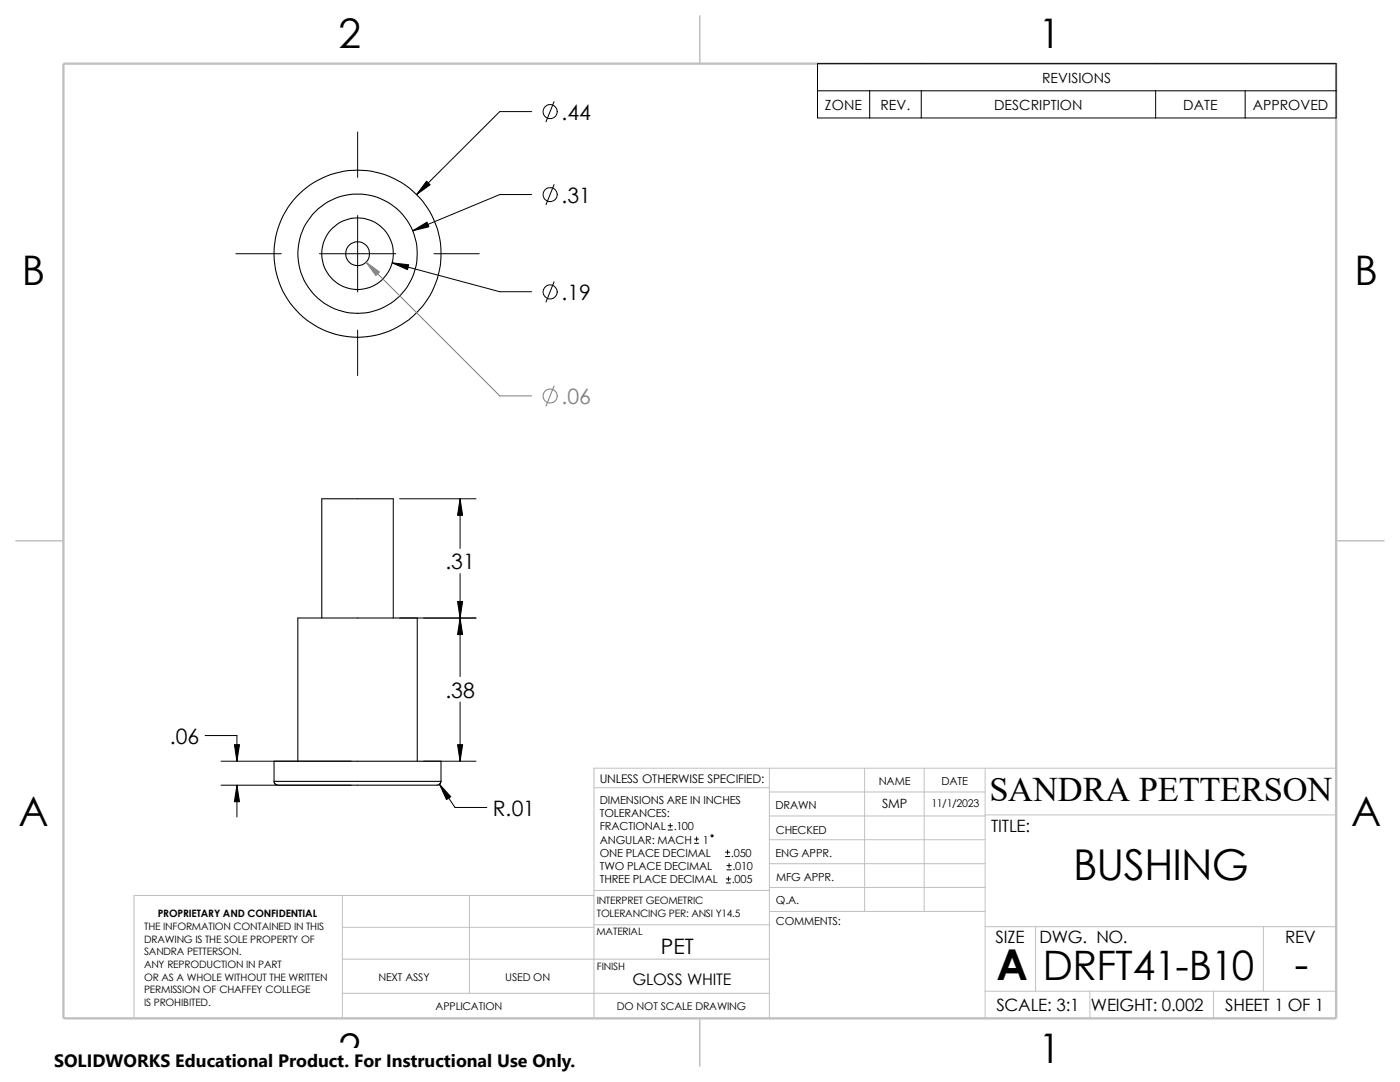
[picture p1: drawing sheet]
<svg xmlns="http://www.w3.org/2000/svg" width="279mm" height="216mm" viewBox="0 0 279 216" stroke-linecap="round" stroke-linejoin="round" font-family="sans-serif">
<defs><g id="words">
<g font-size="8.5">
<text x="214.2" y="175.5">BUSHING</text>
<text x="198.8" y="195.5">A</text>
<text x="258.4" y="195.3">-</text>
</g>
<g font-size="8.1">
<text x="67.6" y="9.7">2</text>
<text x="207.3" y="9.7">1</text>
<text x="4.4" y="56.9">B</text>
<text x="270.3" y="56.9">B</text>
<text x="3.7" y="164.9">A</text>
<text x="269.7" y="164.9">A</text>
<text x="208.1" y="195.5">DRFT41-B10</text>
<text x="67.6" y="212.1">2</text>
<text x="207.3" y="212.1">1</text>
</g>
<text font-size="6.9" x="197.5" y="159.8">SANDRA PETTERSON</text>
<g font-size="4.2">
<text x="112.1" y="23.9">.44</text>
<text x="112.1" y="40.5">.31</text>
<text x="112.1" y="59.9">.19</text>
<text x="88.9" y="113.6">.31</text>
<text x="88.9" y="139.2">.38</text>
<text x="33.9" y="148.4">.06</text>
<text x="98.3" y="162.8">R.01</text>
<text x="131.9" y="190.4">PET</text>
</g>
<text font-size="4.2" fill="#808080" x="112.1" y="80.6">.06</text>
<text font-size="3.6" x="10.8" y="213">SOLIDWORKS Educational Product. For Instructional Use Only.</text>
<g font-size="3.4">
<text x="197.8" y="166">TITLE:</text>
<text x="198.7" y="188.1">SIZE</text>
<text x="207.5" y="188.1">DWG. NO.</text>
<text x="256.5" y="188.2">REV</text>
<text x="198.8" y="201.7">SCALE: 3:1</text>
<text x="217.7" y="201.8">WEIGHT: 0.002</text>
<text x="244.5" y="201.7">SHEET 1 OF 1</text>
</g>
<text font-size="3.2" x="126.2" y="196.6">GLOSS WHITE</text>
<g font-size="2.8">
<text x="208" y="16.5">REVISIONS</text>
<text x="164.6" y="21.9">ZONE</text>
<text x="175.7" y="21.9">REV.</text>
<text x="198.4" y="21.9">DESCRIPTION</text>
<text x="236.1" y="21.9">DATE</text>
<text x="250" y="21.9">APPROVED</text>
</g>
<text font-size="2.5" x="176.1" y="161.3">SMP</text>
<text font-size="2.4" x="119.7" y="156.2">UNLESS OTHERWISE SPECIFIED:</text>
<g font-size="2.2">
<text x="119.7" y="160.4">DIMENSIONS ARE IN INCHES</text>
<text x="154.8" y="161.5">DRAWN</text>
<text x="175.4" y="156.7">NAME</text>
<text x="187.9" y="156.7">DATE</text>
<text x="119.7" y="163">TOLERANCES:</text>
<text x="119.7" y="165.7">FRACTIONAL</text>
<text x="134.5" y="165.7">.100</text>
<text x="154.8" y="166.3">CHECKED</text>
<text x="119.7" y="173.6">TWO PLACE DECIMAL</text>
<text x="119.7" y="168.3">ANGULAR: MACH</text>
<text x="119.7" y="170.9">ONE PLACE DECIMAL</text>
<text x="140.3" y="168.3">1</text>
<text x="145.9" y="170.9">.050</text>
<text x="146.2" y="173.6">.010</text>
<text x="154.8" y="171">ENG APPR.</text>
<text x="119.7" y="176.3">THREE PLACE DECIMAL</text>
<text x="146" y="176.3">.005</text>
<text x="154.9" y="175.7">MFG APPR.</text>
<text x="154.9" y="184.7">COMMENTS:</text>
<text x="154.9" y="180.5">Q.A.</text>
</g>
<g font-size="2.1">
<text x="185.9" y="161">11/1/2023</text>
<text x="75.5" y="195.7">NEXT ASSY</text>
<text x="100.8" y="195.7">USED ON</text>
<text x="86.9" y="201.5">APPLICATION</text>
<text x="123.1" y="201.6">DO NOT SCALE DRAWING</text>
</g>
<g font-size="2">
<text x="28.7" y="185.6">THE INFORMATION CONTAINED IN THIS</text>
<text x="31.5" y="183">PROPRIETARY AND CONFIDENTIAL</text>
<text x="119.1" y="182.9">TOLERANCING PER: ANSI Y14.5</text>
<text x="119.1" y="180.4">INTERPRET GEOMETRIC</text>
<text x="28.7" y="188.1">DRAWING IS THE SOLE PROPERTY OF</text>
<text x="28.7" y="190.6">SANDRA PETTERSON.</text>
<text x="119" y="186.6">MATERIAL</text>
<text x="28.7" y="193.2">ANY REPRODUCTION IN PART</text>
<text x="28.7" y="195.7">OR AS A WHOLE WITHOUT THE WRITTEN</text>
<text x="119.1" y="193.5">FINISH</text>
<text x="28.7" y="200.7">IS PROHIBITED.</text>
<text x="28.7" y="198.2">PERMISSION OF CHAFFEY COLLEGE</text>
</g>
</g></defs>
<g fill="none" stroke="#c0c0c0" stroke-width=".2">
<path d="M118.5 157.2h35M153.5 158h43.1M153.5 153.3v49.9M172.6 153.3v28.6M184.4 153.3v28.6M196.6 153.3v49.9M266.7 153.3h-148.2v49.9M68.3 178.7v24.5M93.7 178.7v19.5M118.5 177.7h35.1M118.5 178.7h-91.7v24.5M153.5 177.1h43.1"/>
<path d="M153.5 172.3h43.1M153.5 162.8h43.1M153.5 167.6h43.1M196.6 162.6h70.1M68.3 185h50.2M68.3 198.2h85.2M68.3 191.4h85.2M118.5 184.5h35.1M153.6 181.9h43M196.6 184.9h70.1M196.6 197.8h70.1M206.7 184.9v12.9"/>
<path d="M217.5 197.8v5.4M242.2 197.8v5.4M252.1 184.9v12.9"/>
</g>
<path d="M139.7 3.1v9.6M3.1 107.9h9.6M266.7 107.9h9.5M139.7 203.2v9.5" fill="none" stroke="#c0c0c0" stroke-width=".21"/>
<path d="M12.7 12.7h254v190.5h-254z" fill="none" stroke="#c0c0c0" stroke-width=".47"/>
<g fill="none" stroke="#000" stroke-width=".21">
<path d="M64.2 123.3v-23.8h14.3v23.8M54.7 155.9v-4h33.3v4M54.7 155.9h33.3M59.4 151.9v-28.6h23.9v28.6M88 155.9l-.3 .6-.5 .2h-31.7l-.6-.2-.2-.6"/>
<circle cx="71.3" cy="50.6" r="7.1"/>
<circle cx="71.4" cy="50.6" r="11.9"/>
<circle cx="71.4" cy="50.6" r="2.38"/>
<circle cx="71.4" cy="50.6" r="16.7"/>
</g>
<g fill="none" stroke="#000" stroke-width=".2">
<path d="M163.2 12.7h103.5v10.8h-103.5zM163.2 18.1h103.5M173.6 18.1v5.4M183.9 18.1v5.4M230.6 18.1v5.4M248.5 18.1v5.4M71.4 26.3v9.1M106.1 22.3h-6.4l-16.6 16.5M106.1 38.8h-6.4l-17.4 7.3M110.6 20.3l-1.6 4M110.6 36.8l-1.6 4.1M47.1 50.6h9"/>
<path d="M63.8 50.6h15.2M71.4 43v15.3M78.3 52.5l21.4 5.7h6.4M86.6 50.6h9M110.6 56.2l-1.6 4.1M71.4 65.9v9M79.8 99.5h15.2M91.8 99.5v9.9M91.8 114.5v20.5M79.8 123.3h15.2M40.9 146.8h6.4v5.1M44.1 151.9h26"/>
<path d="M44.1 156.7h26M47.3 156.7v6.3M84.5 151.9h10.5M87.7 156.5l3.1 4.6h6.4M91.8 140.1v11.8M133.3 165.6h.9M133.3 164.8h.9M133.8 164.3v.9M138.6 168.3h.8M138.6 167.4h.8M139 167v.9M144.8 170.9h.8"/>
<path d="M144.8 170.1h.8M144.9 176.2h.9M144.9 175.4h.9M145.1 173.6h.8M145.1 172.7h.8M145.2 169.6v.9M145.4 175v.8M145.5 172.3v.8"/>
<circle cx="109.8" cy="22.3" r="1.41"/>
<circle cx="109.8" cy="38.8" r="1.41"/>
<circle cx="109.8" cy="58.3" r="1.41"/>
<circle cx="142.1" cy="166.8" r=".2"/>
</g>
<path d="M85.1 36.2l.8 .7-2.8 1.9zM78.3 52.5l3.3 .3-.3 1zM82.3 46.1l2.9-1.8 .4 1zM91.8 99.5l.5 3.3h-1zM91.8 123.3l.5 3.3h-1zM91.3 120h1l-.5 3.3zM47.3 156.7l.5 3.3h-1zM46.8 148.6h1l-.5 3.3zM87.7 156.5l2.3 2.5-.9 .6zM91.3 148.6h1l-.5 3.3z" fill="#000" stroke="#000" stroke-width=".2"/>
<g fill="none" stroke="#808080" stroke-width=".2">
<path d="M73.1 52.3l26.6 26.7h6.4M110.6 77l-1.6 4"/>
<circle cx="109.8" cy="79" r="1.41"/>
</g>
<path d="M73.1 52.3l2.6 2-.7 .7z" fill="#808080" stroke="#808080" stroke-width=".2"/>
<path d="M10.8 209.2h104.1v6.7h-104.1z" fill="#fff"/>
<use href="#words"/>
</svg>
